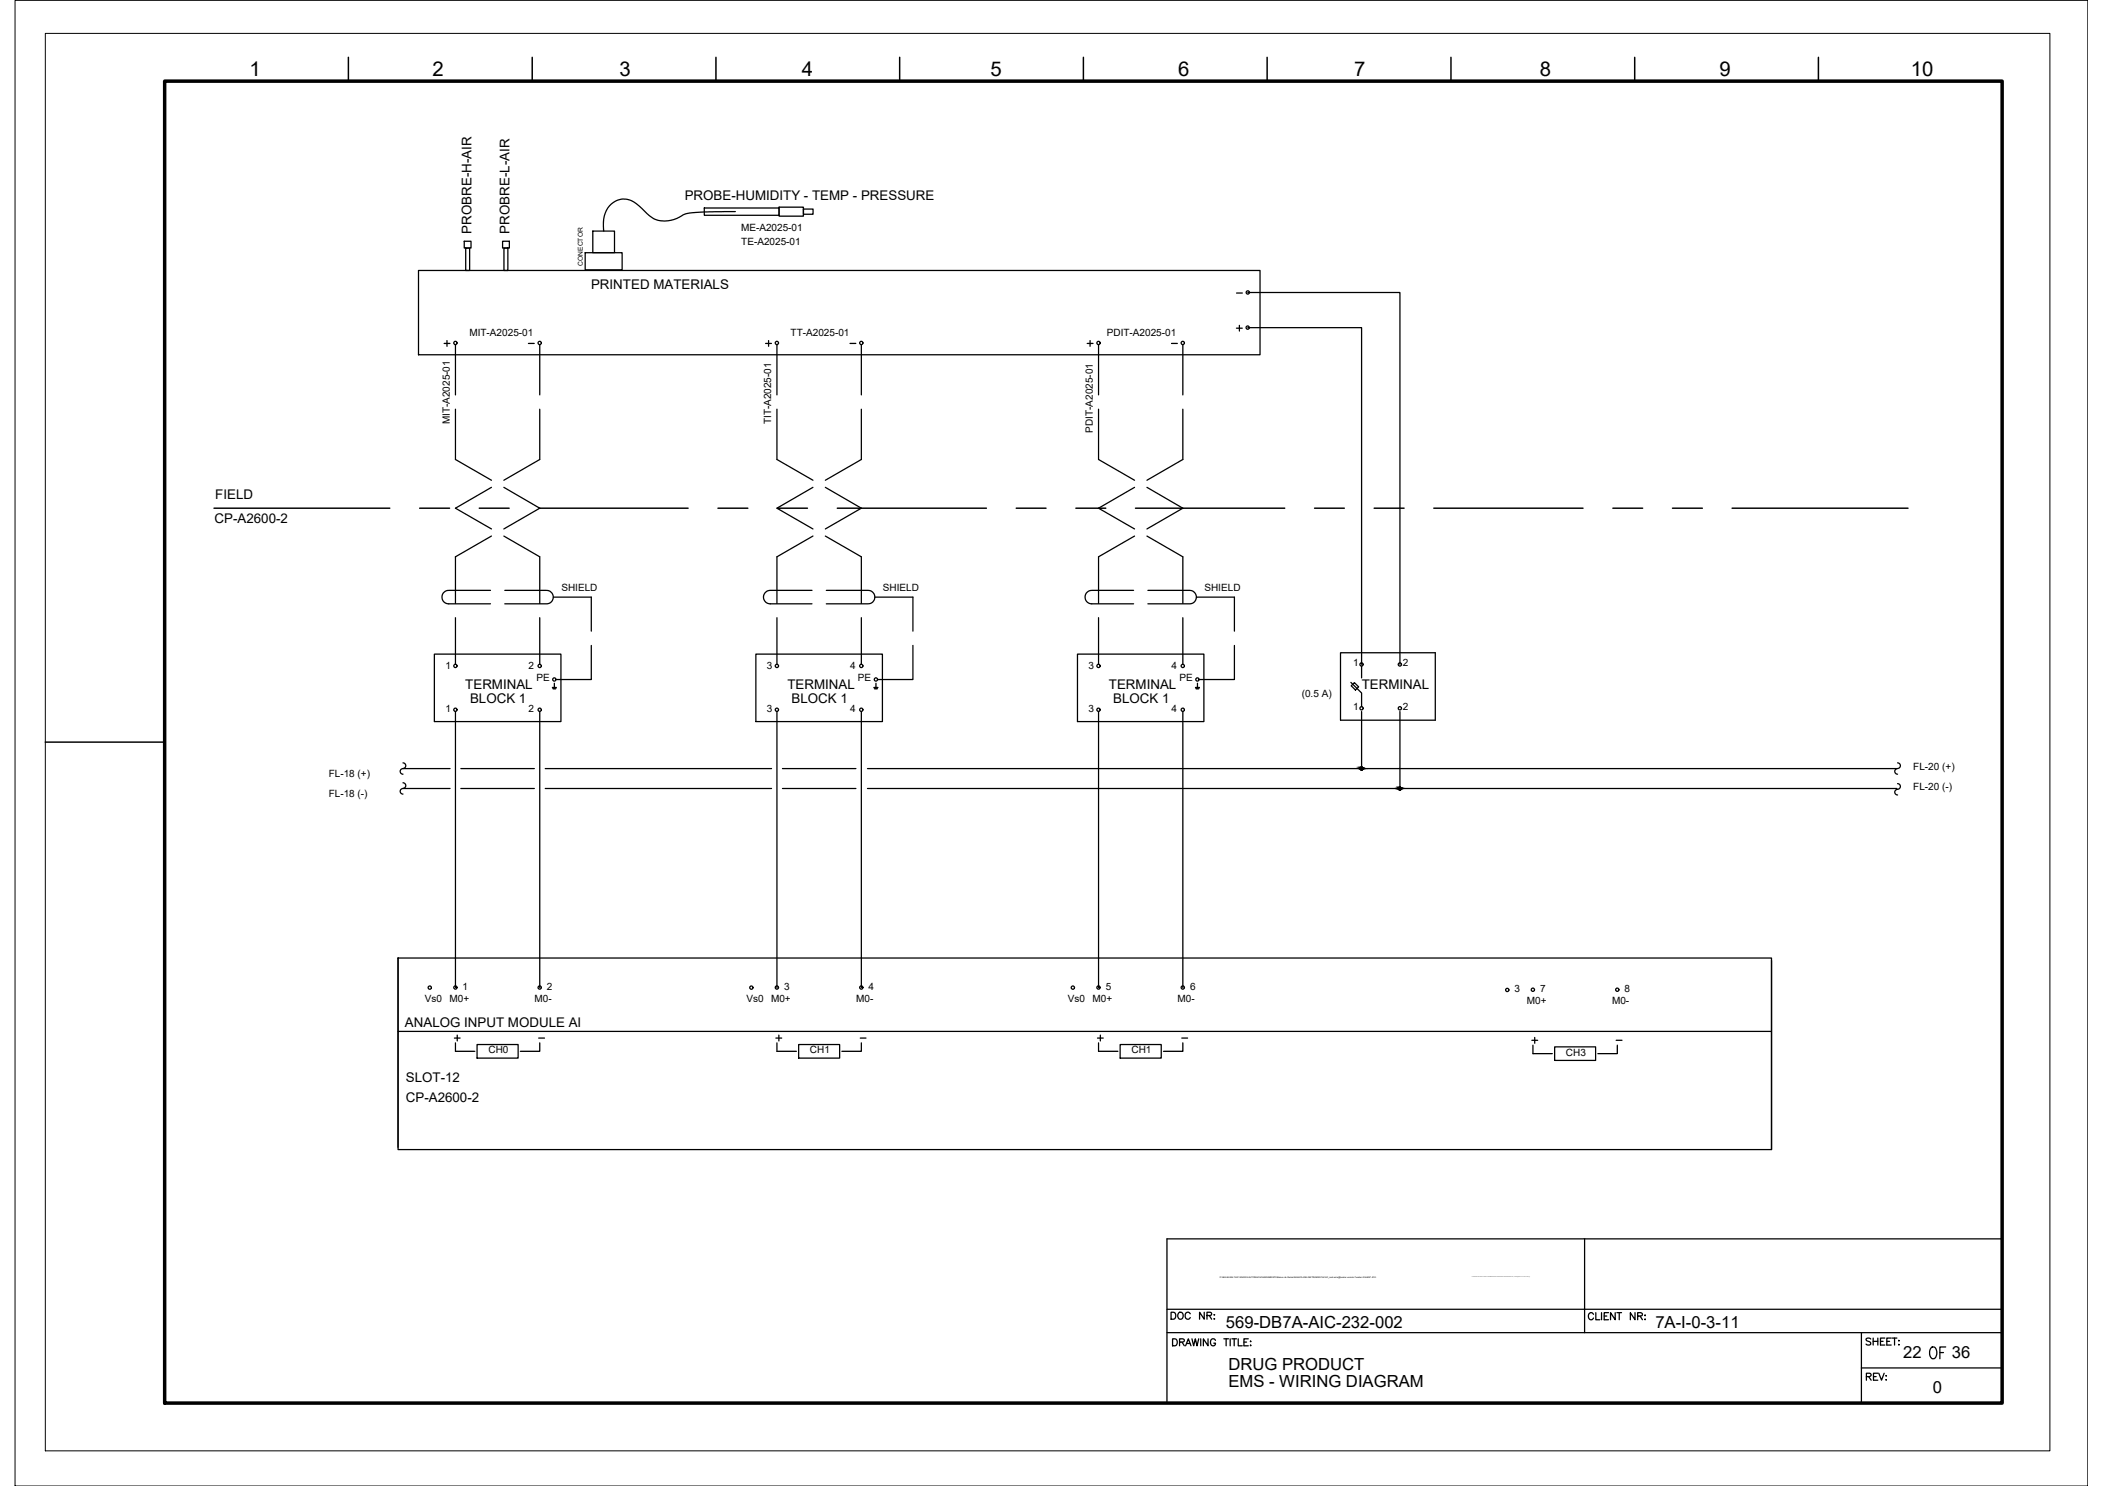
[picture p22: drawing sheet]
<svg xmlns="http://www.w3.org/2000/svg" width="420mm" height="297mm" viewBox="0 0 420 297" stroke-linecap="round" stroke-linejoin="round" font-family="sans-serif">
<defs><g id="words">
<text font-size="5.3" x="384.9" y="272.7">OF</text>
<g font-size="4.4">
<text x="152" y="70.6">+</text>
<text x="305.2" y="209.9">+</text>
</g>
<g font-size="4.1">
<text x="49.9" y="15.2">1</text>
<text x="86.4" y="15.2">2</text>
<text x="123.8" y="15.2">3</text>
<text x="160.3" y="15.2">4</text>
<text x="198" y="15.2">5</text>
<text x="235.5" y="15.2">6</text>
<text x="270.7" y="15.2">7</text>
<text x="307.8" y="15.2">8</text>
<text x="343.7" y="15.2">9</text>
<text x="381.9" y="15.2">10</text>
</g>
<g font-size="4">
<text x="90" y="209.2">+</text>
<text x="154.2" y="209.2">+</text>
<text x="218.4" y="209.2">+</text>
</g>
<g font-size="3.3">
<text x="245" y="265.4">569-DB7A-AIC-232-002</text>
<text x="330.9" y="265.5">7A-I-0-3-11</text>
<text x="245.5" y="273.9">DRUG PRODUCT</text>
<text x="380.4" y="271.5">22</text>
<text x="390.2" y="271.5">36</text>
<text x="245.5" y="277.3">EMS - WIRING DIAGRAM</text>
<text x="386.3" y="278.5">0</text>
</g>
<g font-size="2.7">
<text x="136.9" y="39.9">PROBE-HUMIDITY - TEMP - PRESSURE</text>
<text x="94.2" y="46.7" transform="rotate(-90 94.2 46.7)">PROBRE-H-AIR</text>
<text x="101.9" y="46.7" transform="rotate(-90 101.9 46.7)">PROBRE-L-AIR</text>
<text x="118.2" y="57.8">PRINTED MATERIALS</text>
<text x="43" y="99.7">FIELD</text>
<text x="42.9" y="104.6">CP-A2600-2</text>
<text x="93" y="137.8">TERMINAL</text>
<text x="157.4" y="137.8">TERMINAL</text>
<text x="221.7" y="137.8">TERMINAL</text>
<text x="272.2" y="137.7">TERMINAL</text>
<text x="94" y="140.5">BLOCK 1</text>
<text x="158.2" y="140.5">BLOCK 1</text>
<text x="222.5" y="140.5">BLOCK 1</text>
<text x="80.9" y="205.3">ANALOG INPUT MODULE AI</text>
<text x="81.1" y="216.3">SLOT-12</text>
<text x="81.1" y="220.3">CP-A2600-2</text>
</g>
<g font-size="2.6">
<text x="246.2" y="60">-</text>
<text x="104.8" y="69.8">-</text>
<text x="169" y="69.8">-</text>
<text x="233.2" y="69.8">-</text>
<text x="106.9" y="208.8">-</text>
<text x="171.1" y="208.8">-</text>
<text x="235.3" y="208.8">-</text>
<text x="322.1" y="209.2">-</text>
</g>
<g font-size="2">
<text x="148.1" y="46.2">ME-A2025-01</text>
<text x="148.2" y="48.9">TE-A2025-01</text>
<text x="93.8" y="67.2">MIT-A2025-01</text>
<text x="158" y="67.2">TT-A2025-01</text>
<text x="221.2" y="67.2">PDIT-A2025-01</text>
<text x="89.9" y="84.8" transform="rotate(-90 89.9 84.8)">MIT-A2025-01</text>
<text x="154.2" y="84.8" transform="rotate(-90 154.2 84.8)">TIT-A2025-01</text>
<text x="218.4" y="86.5" transform="rotate(-90 218.4 86.5)">PDIT-A2025-01</text>
<text x="112.2" y="118.1">SHIELD</text>
<text x="176.5" y="118.1">SHIELD</text>
<text x="240.7" y="118.1">SHIELD</text>
<text x="89" y="133.6">1</text>
<text x="105.6" y="133.7">2</text>
<text x="107.2" y="136.1">PE</text>
<text x="153.3" y="133.6">3</text>
<text x="169.9" y="133.7">4</text>
<text x="171.5" y="136.1">PE</text>
<text x="217.6" y="133.6">3</text>
<text x="234.2" y="133.7">4</text>
<text x="235.8" y="136.1">PE</text>
<text x="270.5" y="133.1">1</text>
<text x="280.4" y="133.1">2</text>
<text x="89" y="142.3">1</text>
<text x="105.6" y="142.4">2</text>
<text x="153.3" y="142.3">3</text>
<text x="169.9" y="142.4">4</text>
<text x="217.6" y="142.3">3</text>
<text x="234.2" y="142.4">4</text>
<text x="260.2" y="139.4">(0.5 A)</text>
<text x="270.5" y="141.9">1</text>
<text x="280.4" y="141.9">2</text>
<text x="65.7" y="155.3">FL-18 (+)</text>
<text x="382.4" y="153.9">FL-20 (+)</text>
<text x="65.7" y="159.3">FL-18 (-)</text>
<text x="382.4" y="157.9">FL-20 (-)</text>
<text x="92.5" y="197.8">1</text>
<text x="109.3" y="197.8">2</text>
<text x="156.8" y="197.8">3</text>
<text x="173.6" y="197.8">4</text>
<text x="221" y="197.8">5</text>
<text x="237.9" y="197.8">6</text>
<text x="84.9" y="200.3">Vs0</text>
<text x="89.9" y="200.3">M0+</text>
<text x="106.8" y="200.3">M0-</text>
<text x="149.2" y="200.3">Vs0</text>
<text x="154.1" y="200.3">M0+</text>
<text x="171.1" y="200.3">M0-</text>
<text x="213.5" y="200.3">Vs0</text>
<text x="218.4" y="200.3">M0+</text>
<text x="235.4" y="200.3">M0-</text>
<text x="302.7" y="198.3">3</text>
<text x="305.2" y="200.7">M0+</text>
<text x="307.8" y="198.3">7</text>
<text x="322.2" y="200.7">M0-</text>
<text x="324.7" y="198.3">8</text>
<text x="97.6" y="210.6">CH0</text>
<text x="161.9" y="210.6">CH1</text>
<text x="226.2" y="210.6">CH1</text>
<text x="313" y="211">CH3</text>
</g>
<text font-size="1.3" x="116.5" y="53.1" transform="rotate(-90 116.5 53.1)">CONECTOR</text>
<text font-size=".4" x="243.8" y="255.4">P:\569-BAXALTA\01.ENG\03.AUTOMACAO\ANDAMENTO\Banco de Dados\569-B7A-INS-INSTRUMENTACAO_moliveira@tessler-com-br-Tessler-5164457.JPG</text>
</g></defs>
<!-- layer: I_DATA -->
<g fill="none" stroke="#000" stroke-width=".25">
<path d="M83.7 54.1h168.2v16.8h-168.2zM88.8 68.7h1.1M89.3 68.1v1.1M217.3 68.7h1.2M217.9 68.1v1.1M247.1 65.6h1.2M247.7 65v1.2M86.8 130.8h25.3v13.4h-25.3zM110.4 137.4h.8M110.5 137.5h.6M110.6 137.7h.5M110.8 136.6v.8"/>
<path d="M151.1 130.8h25.3v13.4h-25.3zM174.7 137.4h.8M174.8 137.5h.6M174.8 137.7h.5M175.1 136.6v.8M215.4 130.8h25.2v13.4h-25.2zM239 137.4h.8M239 137.5h.7M239.1 137.7h.5M239.4 136.6v.8M267.9 130.5h19v13.5h-19zM79.6 191.5v37.8"/>
<path d="M354.1 192v37.8M91 210.1h3.9M95.4 208.8h8.2v2.7h-8.2zM107.9 208.5v1.6h-3.9M155.3 210.1h3.9M159.6 208.8h8.2v2.7h-8.2zM172.2 208.5v1.6h-3.9M219.6 210.1h3.9M223.9 208.8h8.2v2.7h-8.2zM236.4 208.5v1.6h-3.8M306.4 210.6h3.9M310.7 209.3h8.2v2.7h-8.2z"/>
<path d="M323.3 208.9v1.7h-3.9"/>
<circle cx="91" cy="68.6" r=".33"/>
<circle cx="219.6" cy="68.6" r=".33"/>
<circle cx="249.4" cy="65.5" r=".33"/>
<circle cx="91" cy="133.1" r=".33"/>
<circle cx="107.9" cy="133.1" r=".33"/>
<circle cx="110.8" cy="135.8" r=".33"/>
<circle cx="155.3" cy="133.1" r=".33"/>
<circle cx="172.2" cy="133.1" r=".33"/>
<circle cx="175.1" cy="135.8" r=".33"/>
<circle cx="219.6" cy="133.1" r=".33"/>
<circle cx="236.4" cy="133.1" r=".33"/>
<circle cx="239.3" cy="135.8" r=".33"/>
<circle cx="272.2" cy="132.8" r=".33"/>
<circle cx="279.8" cy="132.8" r=".33"/>
<circle cx="91" cy="141.9" r=".33"/>
<circle cx="107.9" cy="141.9" r=".33"/>
<circle cx="155.3" cy="141.9" r=".33"/>
<circle cx="172.2" cy="141.9" r=".33"/>
<circle cx="219.6" cy="141.9" r=".33"/>
<circle cx="236.4" cy="141.9" r=".33"/>
<circle cx="272.2" cy="141.6" r=".33"/>
<circle cx="279.8" cy="141.6" r=".33"/>
<circle cx="85.9" cy="197.4" r=".33"/>
<circle cx="91" cy="197.4" r=".33"/>
<circle cx="107.9" cy="197.4" r=".33"/>
<circle cx="150.2" cy="197.4" r=".33"/>
<circle cx="155.3" cy="197.4" r=".33"/>
<circle cx="172.2" cy="197.4" r=".33"/>
<circle cx="214.5" cy="197.4" r=".33"/>
<circle cx="219.6" cy="197.4" r=".33"/>
<circle cx="236.4" cy="197.4" r=".33"/>
<circle cx="301.3" cy="197.9" r=".33"/>
<circle cx="306.4" cy="197.8" r=".33"/>
<circle cx="323.3" cy="197.8" r=".33"/>
</g>
<!-- layer: I_TABS -->
<g fill="none" stroke="#000" stroke-width=".25">
<path d="M91 68.9v10M107.9 68.9v10M155.3 68.9v10M172.2 68.9v10M219.6 68.9v10M236.4 68.9v10M91 81.8v10l7.2 4.2M98.2 97.4l-7.2 4.2 7.2 4.1M100.7 97.4l7.2 4.2-7.2 4.1M107.9 81.8v10l-7.2 4.2M155.3 81.8v10l7.2 4.2M162.5 97.4l-7.2 4.2 7.2 4.1"/>
<path d="M165 97.4l7.2 4.2-7.2 4.1M172.2 81.8v10l-7.2 4.2M219.6 81.8v10l7.2 4.2M226.8 97.4l-7.2 4.2 7.2 4.1M229.3 97.4l7.1 4.2-7.1 4.1M236.4 81.8v10l-7.1 4.2M98 118h-8.3a1.34 1.34 0 0 0-1.4 1.4 1.34 1.34 0 0 0 1.4 1.3h8.3M98.2 107.2l-7.2 4.1v9.3M100.7 107.2l7.2 4.1v9.3M100.9 118h8.3a1.34 1.34 0 0 1 1.4 1.4 1.34 1.34 0 0 1-1.4 1.3h-8.3M110.6 119.4h7.6v6.8M162.3 118h-8.3a1.34 1.34 0 0 0-1.4 1.4 1.34 1.34 0 0 0 1.4 1.3h8.3"/>
<path d="M162.5 107.2l-7.2 4.1v9.3M165 107.2l7.2 4.1v9.3M165.2 118h8.3a1.34 1.34 0 0 1 1.4 1.4 1.34 1.34 0 0 1-1.4 1.3h-8.3M174.9 119.4h7.6v6.8M226.6 118h-8.4a1.34 1.34 0 0 0-1.3 1.4 1.34 1.34 0 0 0 1.3 1.3h8.4M226.8 107.2l-7.2 4.1v9.3M229.3 107.2l7.1 4.1v9.3M229.4 118h8.4a1.34 1.34 0 0 1 1.3 1.4 1.34 1.34 0 0 1-1.3 1.3h-8.4M239.1 119.4h7.6v6.8M91 123.5v9.3M107.9 123.5v9.3M118.2 129v6.8h-7.1"/>
<path d="M155.3 123.5v9.3M172.2 123.5v9.3M182.5 129v6.8h-7.1M219.6 123.5v9.3M236.4 123.5v9.3M246.7 129v6.8h-7M80.5 152.5a.56 .56 0 0 1 .6 .6 .56 .56 0 0 1-.6 .5 .57 .57 0 0 0-.5 .6 .57 .57 0 0 0 .5 .6M80.5 156.5a.56 .56 0 0 1 .6 .5 .56 .56 0 0 1-.6 .6 .57 .57 0 0 0-.5 .6 .57 .57 0 0 0 .5 .5M379.3 152.5a.56 .56 0 0 1 .6 .6 .56 .56 0 0 1-.6 .5 .57 .57 0 0 0-.6 .6 .57 .57 0 0 0 .6 .6M379.3 156.6a.56 .56 0 0 1 .6 .6 .56 .56 0 0 1-.6 .6 .57 .57 0 0 0-.6 .5 .57 .57 0 0 0 .6 .6"/>
</g>
<!-- layer: 0 -->
<g fill="none" stroke="#000" stroke-width=".25">
<path d="M92.8 48.2h1.3v1.4h-1.3zM93.1 49.6h.8v4.5h-.8zM100.5 48.2h1.3v1.4h-1.3zM100.7 49.6h.8v4.5h-.8zM117 50.5h7.4v3.4h-7.4zM118.5 46.2h4.3v4.3h-4.3zM140.8 41.6h14.9v1.4h-14.9zM147 42.3h-4.6a18.5 18.5 0 0 0-5.9 .7 5.4 5.4 0 0 1-7.7-.8 5.7 5.7 0 0 0-4.3-2.4 4.7 4.7 0 0 0-3.9 5.4l.1 1M155.7 41.4h4.9v1.8h-4.9zM160.6 41.8h1.9v1h-1.9zM249.4 58.5h30.4v74.3M249.4 65.5h22.8v67.3"/>
<path d="M80.6 153.6h9.4M80.6 157.6h9.4M91 142.2v55.2M92.1 153.6h14.7M92.1 157.6h14.7M107.9 142.2v55.2M109 153.6h45.2M109 157.6h45.2M155.3 142.2v55.2M156.4 153.6h14.7M156.4 157.6h14.7M172.2 142.2v55.2"/>
<path d="M173.4 153.6h205.7M173.4 157.6h205.7M219.6 142.2v55.2M236.4 142.2v55.2M272.2 142.2v11.4M279.8 142.2v15.4M79.6 191.5h274.5v38.3h-274.5zM79.6 206.2h274.5"/>
<circle cx="272.2" cy="153.6" r=".29"/>
<circle cx="279.8" cy="157.6" r=".29"/>
</g>
<!-- layer: G-TTLB-TTLB -->
<path d="M32.9 16.2h367.3v264.3h-367.3z" fill="none" stroke="#000" stroke-width=".7"/>
<!-- layer: G-TTLB-OTLN -->
<path d="M9.1 6.7h400.6v283.3h-400.6z" fill="none" stroke="#000" stroke-width=".2"/>
<!-- layer: G-TTLB-INDX -->
<path d="M69.6 11.5v4.7M106.4 11.5v4.7M143.1 11.5v4.7M179.8 11.5v4.7M216.6 11.5v4.7M253.3 11.5v4.7M290 11.5v4.7M326.7 11.5v4.7M363.5 11.5v4.7M9.1 148.3h23.8" fill="none" stroke="#000" stroke-width=".3"/>
<!-- layer: LGSP IA4$0$LG_PLOT -->
<path d="M316.7 247.6v18.8M233.3 261.7h166.9M233.3 266.4h166.9M372.1 273.4h28.1M372.1 266.4v14.1M233.3 280.5h166.9" fill="none" stroke="#000" stroke-width=".25"/>
<!-- layer: LG_PLOT -->
<g fill="none" stroke="#000" stroke-width=".25">
<path d="M400.2 247.6h-166.9v32.9M234.1 262.3h.4a.75 .75 0 0 1 .5 .7 .75 .75 0 0 1-.5 .7h-.4zM234.4 267.6h.4a.75 .75 0 0 1 .5 .7 .75 .75 0 0 1-.5 .7h-.4zM235.6 262.5l.1-.1a.66 .66 0 0 1 .8 .6 .66 .66 0 0 1-.8 .6l-.3-.4zM235.8 268.3l.8-.1 .1-.2v-.3l-.9-.1v1.4M236.3 268.3l.4 .7M237 269l.5-1.4 .6 1.4M237.2 268.5h.6M237.9 262.6a.53 .53 0 0 0-.6-.3 .53 .53 0 0 0-.4 .5v.4a.52 .52 0 0 0 .4 .5 .52 .52 0 0 0 .6-.3M238.3 267.6l.3 1.4 .3-1.4 .4 1.4 .3-1.4M240 267.6v1.4M240.7 262.3v1.4l-.9-1.4v1.4"/>
<path d="M241.3 263l.8-.1 .1-.2-.1-.3-.8-.1v1.4M241.5 267.6v1.4l-1-1.4v1.4M241.7 263l.5 .7M242.7 262.8h.1zM242.7 263.6h.1zM243 267.9a.51 .51 0 0 0-.6-.3 .51 .51 0 0 0-.4 .5v.4a.5 .5 0 0 0 .5 .5 .5 .5 0 0 0 .5-.5h-.4M244.6 267.6h1M245.1 267.6v1.4M245.9 267.6v1.4M246.2 267.6h1M246.7 267.6v1.4M247.5 267.6v1.4h.8"/>
<path d="M248.6 268.3h.6M249.5 267.6h-.9v1.4h.9M249.9 268.1h.2zM250 268.9v.1zM318.5 262.7a.52 .52 0 0 0-.6-.3 .52 .52 0 0 0-.4 .5v.4a.52 .52 0 0 0 .4 .5 .52 .52 0 0 0 .6-.3M319 262.4v1.4h.8M320.1 262.4v1.4M320.7 263.1h.5M321.5 262.4h-.8v1.4h.8M322.9 262.4v1.4l-1-1.4v1.4M323.2 262.4h.9M323.7 262.4v1.4"/>
<path d="M326.8 262.4v1.4l-.9-1.4v1.4M327.3 263.1l.8-.1 .2-.2-.1-.3-.2-.1h-.7v1.4M327.8 263.1l.5 .7M328.8 262.9h.1zM328.8 263.7h.1zM373.1 275.2h.6l.3-.4-.3-.3h-.6v1.4M373.5 275.2l.5 .7M373.9 267.7l-.3-.2-.6 .2 .1 .3 .8 .3v.4l-.3 .2-.6-.2M374.4 267.5v1.4M374.4 268.1h.9M374.5 275.2h.5M375.3 274.5h-.8v1.4h.8"/>
<path d="M375.3 267.5v1.4M375.5 274.5l.6 1.4 .5-1.4M375.9 268.1h.5M376.7 267.5h-.8v1.4h.8M377 275.8h.1zM377 275v.1zM377.1 268.1h.6M378 267.5h-.9v1.4h.9M378.2 267.5h1M378.7 267.5v1.4M379.5 268h.1zM379.5 268.8h.1z"/>
</g>
<!-- layer: EI-CTRL -->
<path d="M270 136.4l2.2 2.1v2.8M270.1 137.1l.6-.7 .9 .9-.7 .6zM272.2 133.2v2.3" fill="none" stroke="#000" stroke-width=".25"/>
<!-- layer: 0 -->
<g fill="#000" stroke="#000" stroke-width=".2">
<path d="M272 153.4h.2zM279.7 157.3h.1z"/>
<path d="M272 153.4h.2zM272 153.4h.2z"/>
<path d="M272 153.4h.2zM272 153.4h.2z"/>
<path d="M271.9 153.4l.3 .1zM271.9 153.5h.3z"/>
<path d="M271.9 153.5h.3zM271.9 153.5h.3z"/>
<path d="M271.9 153.5l.3 .1zM271.9 153.5l.3 .1z"/>
<path d="M271.9 153.6h.3zM271.9 153.6h.3z"/>
<path d="M272.2 153.3l.1 .1zM272.2 153.3l.1 .1z"/>
<path d="M272.1 153.9h.1zM272.1 153.9h.1z"/>
<path d="M272.2 153.4h.1zM272.2 153.4h.1z"/>
<path d="M272 153.9h.3zM272 153.9h.2z"/>
<path d="M272.2 153.4h.2zM272.2 153.4h.2z"/>
<path d="M272.2 153.4h.2zM272.2 153.4h.2z"/>
<path d="M272 153.9h.4zM272 153.9h.3z"/>
<path d="M271.9 153.8h.5zM271.9 153.8l.5 .1z"/>
<path d="M272.2 153.4l.2 .1zM272.2 153.4l.2 .1z"/>
<path d="M272.2 153.5h.2zM272.2 153.5h.2z"/>
<path d="M271.9 153.8h.5zM271.9 153.8h.5z"/>
<path d="M272.2 153.5l.3 .1zM272.2 153.5l.3 .1z"/>
<path d="M271.9 153.7h.5zM271.9 153.7l.5 .1z"/>
<path d="M272.2 153.6h.3zM272.2 153.6h.3z"/>
<path d="M271.9 153.6l.6 .1zM271.9 153.6l.6 .1z"/>
<path d="M271.9 153.7h.6zM271.9 153.7h.5z"/>
<path d="M279.7 157.3l.1 .1zM279.7 157.4h.1z"/>
<path d="M279.7 157.4h.1zM279.7 157.4h.1z"/>
<path d="M279.6 157.4h.2zM279.6 157.4h.2z"/>
<path d="M279.6 157.4l.2 .1zM279.6 157.4l.2 .1z"/>
<path d="M279.6 157.5h.2zM279.6 157.5h.2z"/>
<path d="M279.5 157.5l.3 .1zM279.5 157.5l.3 .1z"/>
<path d="M279.5 157.6h.3zM279.5 157.6h.3z"/>
<path d="M279.7 157.9h.2zM279.7 157.9h.1z"/>
<path d="M279.8 157.3l.2 .1zM279.8 157.3l.2 .1z"/>
<path d="M279.8 157.4h.2zM279.8 157.4h.2z"/>
<path d="M279.7 157.9h.3zM279.7 157.9h.2z"/>
<path d="M279.8 157.4h.2zM279.8 157.4h.2z"/>
<path d="M279.6 157.8h.4zM279.6 157.8l.4 .1z"/>
<path d="M279.8 157.4l.3 .1zM279.8 157.4l.3 .1z"/>
<path d="M279.6 157.8h.4zM279.6 157.8h.4z"/>
<path d="M279.8 157.5h.3zM279.8 157.5h.3z"/>
<path d="M279.6 157.8h.5zM279.6 157.8h.4z"/>
<path d="M279.8 157.5l.3 .1zM279.8 157.5l.3 .1z"/>
<path d="M279.5 157.7h.6zM279.5 157.7l.6 .1z"/>
<path d="M279.8 157.6h.3zM279.8 157.6h.3z"/>
<path d="M279.5 157.6l.6 .1zM279.5 157.6l.6 .1z"/>
<path d="M279.5 157.7h.6zM279.5 157.7h.6z"/>
</g>
<!-- layer: I_LIMIT_LINE -->
<g fill="none" stroke="#000" stroke-width=".3">
<path d="M42.8 101.6h35.1M83.9 101.6h6M95.8 101.6h6M107.7 101.6h29.8M143.5 101.6h6M155.4 101.6h6M167.4 101.6h29.8M203.1 101.6h6M215.1 101.6h5.9M227 101.6h29.8M262.8 101.6h5.9M274.7 101.6h5.9"/>
<path d="M286.6 101.6h29.8M322.4 101.6h5.9M334.3 101.6h6M346.2 101.6h35.2"/>
</g>
<!-- layer: 0 -->
<path d="M3 .1h414.3v296.9h-414.3z" fill="none" stroke="#000" stroke-width=".2"/>
<use href="#words"/>
</svg>
